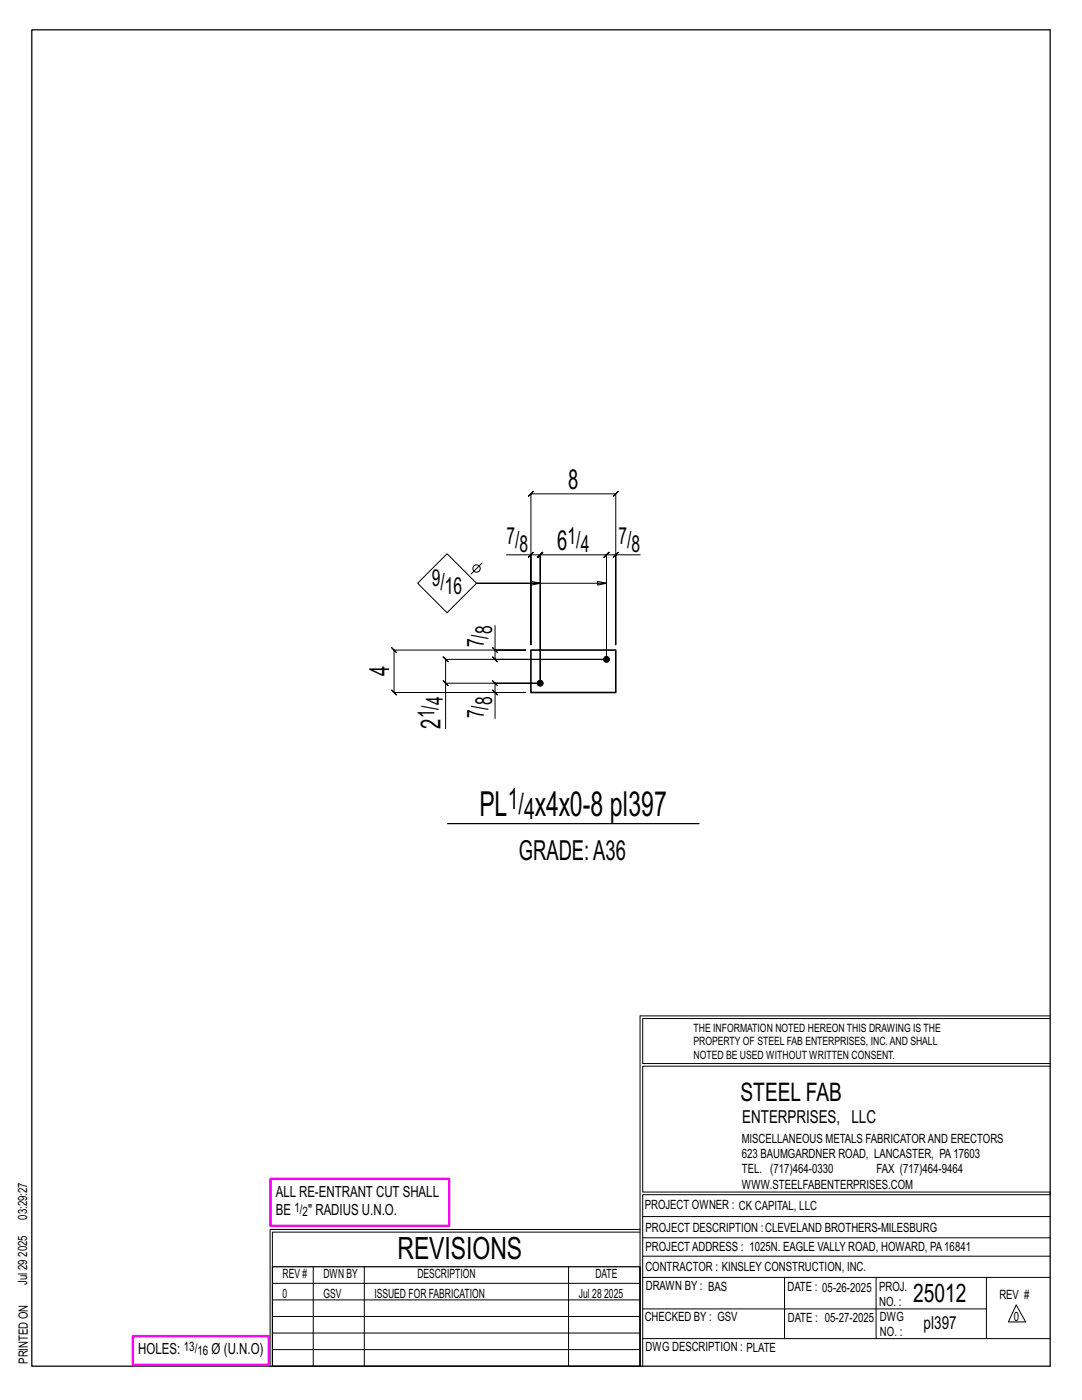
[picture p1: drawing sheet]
<svg xmlns="http://www.w3.org/2000/svg" width="216mm" height="279mm" viewBox="0 0 216 279" stroke-linecap="round" stroke-linejoin="round" font-family="sans-serif">
<defs><g id="words">
<g font-size="6.9">
<text x="95.7" y="162.9">PL</text>
<text x="106.8" y="162.9">x4x0-8 pl397</text>
</g>
<text font-size="6.1" x="79.3" y="251.3">REVISIONS</text>
<g font-size="5.9">
<text x="101.3" y="161.4">1/</text>
<text x="104.6" y="163.4">4</text>
</g>
<g font-size="5.5">
<text x="113.4" y="97.6">8</text>
<text x="111.2" y="109.7">6</text>
<text x="77.6" y="135" transform="rotate(-90 77.6 135)">4</text>
<text x="87.9" y="145.4" transform="rotate(-90 87.9 145.4)">2</text>
<text x="103.5" y="171.6">GRADE:A36</text>
</g>
<g font-size="5.1">
<text x="147.8" y="219.8">STEEL FAB</text>
<text x="182.2" y="259.9">25012</text>
</g>
<g font-size="4.7">
<text x="101.1" y="108.5">7/</text>
<text x="103.7" y="110.1">8</text>
<text x="113.3" y="108.5">1/</text>
<text x="115.9" y="110.1">4</text>
<text x="123.4" y="108.5">7/</text>
<text x="126" y="110.1">8</text>
<text x="86.2" y="116.9">9/</text>
<text x="88.8" y="118.6">16</text>
<text x="96.5" y="129.2" transform="rotate(-90 96.5 129.2)">7/</text>
<text x="98.2" y="126.6" transform="rotate(-90 98.2 126.6)">8</text>
<text x="86.7" y="143.4" transform="rotate(-90 86.7 143.4)">1/</text>
<text x="88.3" y="140.8" transform="rotate(-90 88.3 140.8)">4</text>
<text x="96.5" y="143.4" transform="rotate(-90 96.5 143.4)">7/</text>
<text x="98.2" y="140.8" transform="rotate(-90 98.2 140.8)">8</text>
</g>
<g font-size="3.6">
<text x="148.1" y="224.1">ENTERPRISES, LLC</text>
<text x="184.3" y="265.2">pl397</text>
</g>
<g font-size="3.1">
<text x="55" y="238.9">ALL RE-ENTRANT CUT SHALL</text>
<text x="55" y="242.5">BE</text>
<text x="61.5" y="242.5">&quot; RADIUS U.N.O.</text>
<text x="27.6" y="270.2">HOLES:</text>
<text x="42.2" y="270.2">Ø (U.N.O)</text>
</g>
<g font-size="2.6">
<text x="58.8" y="241.8">1/</text>
<text x="60.4" y="242.7">2</text>
<text x="36.7" y="269.6">13/</text>
<text x="39.4" y="270.5">16</text>
</g>
<g font-size="2.5">
<text x="148" y="231.2">623 BAUMGARDNER ROAD, LANCASTER, PA17603</text>
<text x="148" y="228.1">MISCELLANEOUS METALS FABRICATORAND ERECTORS</text>
<text x="148" y="237.2">WWW.STEELFABENTERPRISES.COM</text>
<text x="148" y="234.2">TEL. (717)464-0330</text>
<text x="174.9" y="234.2">FAX (717)464-9464</text>
<text x="5.4" y="243.4" transform="rotate(-90 5.4 243.4)">03:29:27</text>
<text x="128.7" y="241.3">PROJECT OWNER : CK CAPITAL, LLC</text>
<text x="128.8" y="246">PROJECT DESCRIPTION :CLEVELAND BROTHERS-MILESBURG</text>
<text x="5.4" y="250.8" transform="rotate(-90 5.4 250.8)">2025</text>
<text x="128.8" y="249.7">PROJECTADDRESS : 1025N. EAGLE VALLY ROAD, HOWARD, PA16841</text>
<text x="5.4" y="256.5" transform="rotate(-90 5.4 256.5)">Jul 29</text>
<text x="56.4" y="255">REV #</text>
<text x="64.5" y="255">DWN BY</text>
<text x="83.3" y="255">DESCRIPTION</text>
<text x="118.8" y="255">DATE</text>
<text x="128.8" y="253.7">CONTRACTOR : KINSLEY CONSTRUCTION, INC.</text>
<text x="128.9" y="257.5">DRAWN BY : BAS</text>
<text x="157.1" y="257.6">DATE : 05-26-2025</text>
<text x="175.4" y="257.7">PROJ.</text>
<text x="56.4" y="259">0</text>
<text x="64.5" y="259">GSV</text>
<text x="74.7" y="259">ISSUED FOR FABRICATION</text>
<text x="115.5" y="259">Jul 28</text>
<text x="120.6" y="259">2025</text>
<text x="128.6" y="263.7">CHECKED BY : GSV</text>
<text x="157.2" y="263.7">DATE : 05-27-2025</text>
<text x="175.4" y="260.7">NO. :</text>
<text x="175.6" y="263.7">DWG</text>
<text x="199.4" y="259.2">REV #</text>
<text x="202.3" y="263.7">0</text>
<text x="128.8" y="269.7">DWG DESCRIPTION : PLATE</text>
<text x="175.6" y="266.7">NO. :</text>
<text x="5.5" y="272.2" transform="rotate(-90 5.5 272.2)">PRINTED ON</text>
</g>
<g font-size="2.3">
<text x="138.4" y="208.6">PROPERTY OF STEEL FAB ENTERPRISES, INC.AND SHALL</text>
<text x="138.4" y="205.9">THE INFORMATION NOTED HEREON THIS DRAWING IS THE</text>
<text x="138.4" y="211.3">NOTED BE USED WITHOUT WRITTEN CONSENT.</text>
</g>
</g></defs>
<g fill="none" stroke="#000" stroke-width=".2">
<path d="M89.2 110.5l5.9 5.9-5.9 5.9-5.9-5.9zM96.2 112.4l-2.2 2.2M101.1 110.7h4.8v18v-30.1l-.5 .5 1-1-.5 .5h17l-.5 .5 1-1-.5 .5v30.1v-18h4.9M105.4 111.2l1-1zM105.9 110.7h1.9l-.5 .5 1-1-.5 .5v25.7v-25.7l-.5 .5 1-1-.5 .5h13.2l-.5 .5 1-1-.5 .5v20.9M107.8 116.4l-1.8-.4v.8l1.8-.4h-12.7h25.9l-1.7 .4v-.8l1.7 .4M122.4 111.2l1-1zM122.9 110.7h-1.9l.5-.5-1 1 .5-.5v20.9M88.4 135.9l1 1zM98.3 137.7l1 1zM98.3 129.2l1 1zM98.8 124.9v4.8h6.1h-26.3l-.5-.5 1 1-.5-.5v8.5l-.5-.5 1 1-.5-.5h26.3h-6.1v5.2"/>
<path d="M98.8 138.2v-1.8l.5 .5-1-1 .5 .5h9h-18.9v9M98.8 129.7v1.9l-.5-.5 1 1-.5-.5h22.2M121 131.6h-32.1l-.5-.5 1 1-.5-.5v4.8M127.7 202.7v70M127.7 202.7h81.8M209.5 203.3h-81.3v9h81.3M209.5 212.8h-81.3v25.1h81.3v.5h-81.3v34.3M54.4 259.4h73.3M54.4 256.1h73.3M62.5 252.8v19.9M72.7 252.8v19.9M113.4 252.8v19.9"/>
<path d="M127.7 245.4h-73.8v27.3M127.7 245.9h-73.3v6.9M128.2 242.8h81.3M128.2 254.9h81.3M128.2 250.7h81.3M128.2 247h81.3M156.5 254.9v12.2M174.8 254.9v12.2M196.8 254.9v12.2M54.4 269.3h73.3M54.4 266h73.3M54.4 262.7h73.3"/>
<path d="M128.2 261.2h68.6M128.2 267.1h81.3M202.8 260.4l1.9 3.4h-3.5z"/>
<circle cx="95.1" cy="113.5" r=".74"/>
</g>
<path d="M6.3 6h203.2v266.7h-203.2zM89.3 164.4h50.2M54.4 252.8h73.3v19.9h-73.3z" fill="none" stroke="#000" stroke-width=".25"/>
<path d="M54 235.3h35.6v9.3h-35.6zM26.5 266.7h27.1v5.7h-27.1z" fill="none" stroke="#f0f" stroke-width=".5"/>
<g fill="#000" stroke="#000" stroke-width=".2">
<circle cx="107.8" cy="136.4" r=".6"/>
<circle cx="121" cy="131.6" r=".6"/>
</g>
<path d="M105.9 129.7h17v8.5h-17z" fill="none" stroke="#000" stroke-width=".32"/>
<use href="#words"/>
</svg>
